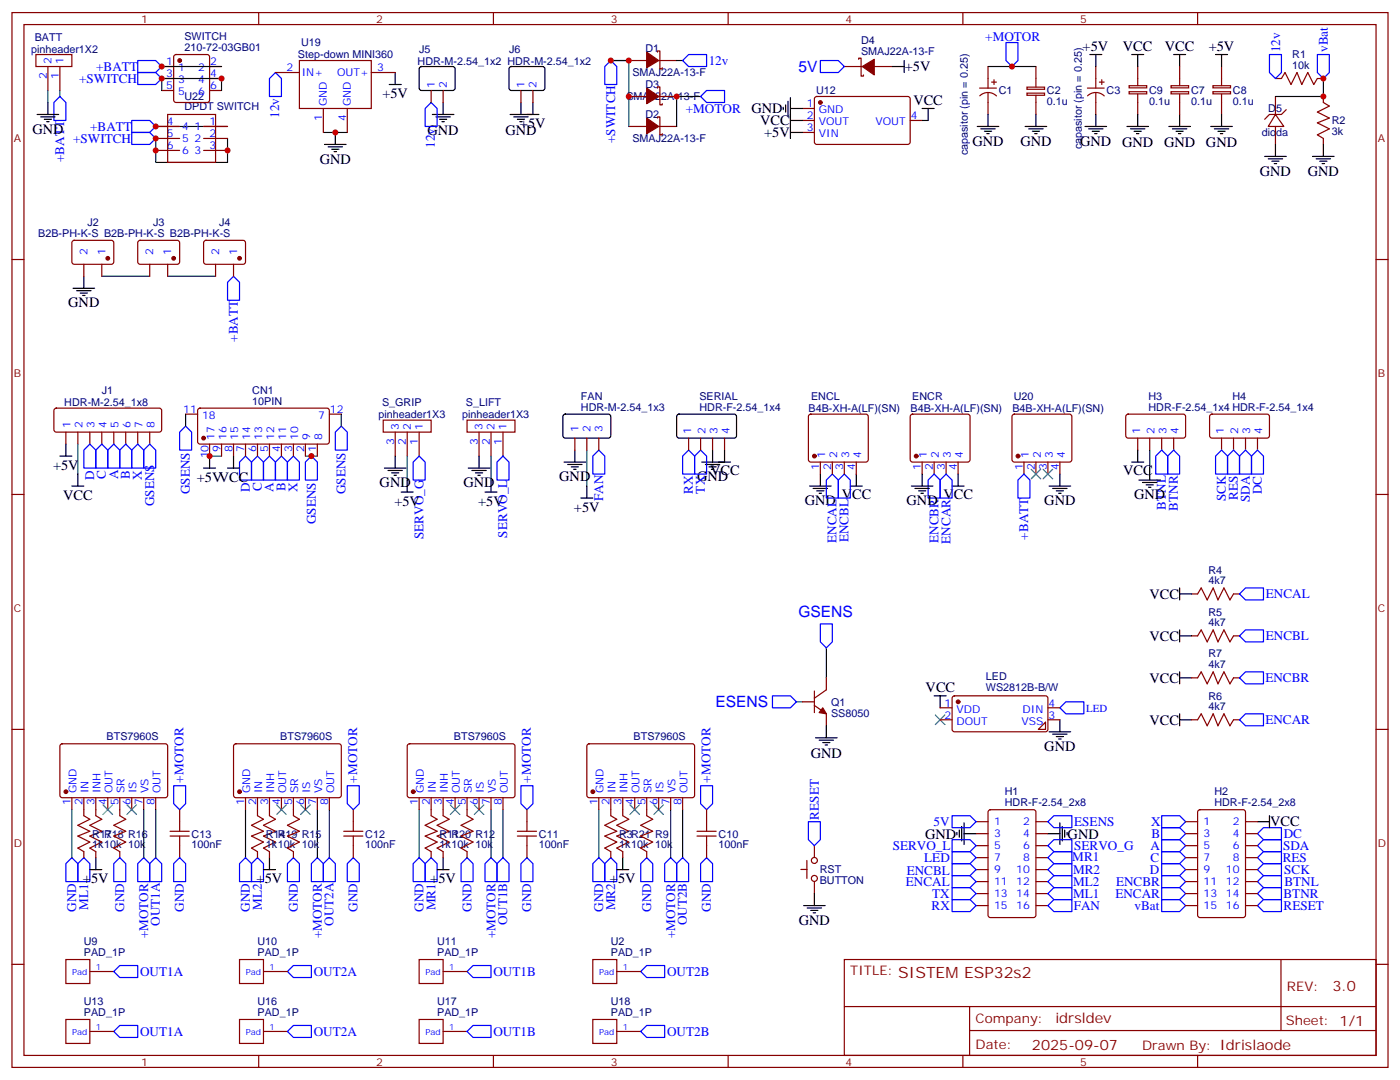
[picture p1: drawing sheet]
<svg xmlns="http://www.w3.org/2000/svg" width="412mm" height="318mm" viewBox="0 0 412 318" stroke-linecap="round" stroke-linejoin="round" font-family="sans-serif">
<defs><g id="words">
<g font-size="4.6" fill="#00f">
<text x="235.2" y="21.2">5V</text>
<text x="235.2" y="181.7">GSENS</text>
<text x="210.7" y="208.2">ESENS</text>
</g>
<text font-size="4.6" fill="#800" x="264.6" y="287.7">SISTEM ESP32s2</text>
<g font-size="4.2">
<text x="318.9" y="14.9">+5V</text>
<text x="330.8" y="15">VCC</text>
<text x="343.1" y="15">VCC</text>
<text x="356" y="15">+5V</text>
<text x="266.5" y="21">+5V</text>
<text x="112.6" y="28.9">+5V</text>
<text x="221.4" y="33.4">GND</text>
<text x="269" y="30.8">VCC</text>
<text x="9.5" y="39.3">GND</text>
<text x="125.9" y="39.7">GND</text>
<text x="148.9" y="39.7">GND</text>
<text x="153.1" y="37.6">+5V</text>
<text x="224" y="36.9">VCC</text>
<text x="225.1" y="40.4">+5V</text>
<text x="286.5" y="42.9">GND</text>
<text x="300.6" y="42.9">GND</text>
<text x="318.2" y="42.9">GND</text>
<text x="330.6" y="43.3">GND</text>
<text x="342.9" y="43.3">GND</text>
<text x="355.2" y="43.3">GND</text>
<text x="94.2" y="48.2">GND</text>
<text x="371.1" y="51.7">GND</text>
<text x="385.2" y="51.7">GND</text>
<text x="20.1" y="90.5">GND</text>
<text x="15.6" y="138.2">+5V</text>
<text x="57.9" y="141.7">+5VVCC</text>
<text x="111.8" y="143.4">GND</text>
<text x="136.5" y="143.4">GND</text>
<text x="164.7" y="141.6">GND</text>
<text x="205.3" y="141.6">GND</text>
<text x="209.2" y="139.9">VCC</text>
<text x="330.9" y="139.9">VCC</text>
<text x="18.6" y="147">VCC</text>
<text x="116.2" y="148.8">+5V</text>
<text x="140.9" y="148.8">+5V</text>
<text x="237.1" y="148.7">GND</text>
<text x="248" y="146.9">VCC</text>
<text x="267.1" y="148.7">GND</text>
<text x="278" y="146.9">VCC</text>
<text x="307.6" y="148.7">GND</text>
<text x="334.1" y="146.9">GND</text>
<text x="169.1" y="150.6">+5V</text>
<text x="338.6" y="176.2">VCC</text>
<text x="338.6" y="188.6">VCC</text>
<text x="272.7" y="203.7">VCC</text>
<text x="338.6" y="200.9">VCC</text>
<text x="338.6" y="213.3">VCC</text>
<text x="307.6" y="221">GND</text>
<text x="238.8" y="223.2">GND</text>
<text x="374.1" y="243.2">VCC</text>
<text x="272.5" y="246.8">GND</text>
<text x="314.5" y="246.8">GND</text>
<text x="24.4" y="259.9">+5V</text>
<text x="75.6" y="259.9">+5V</text>
<text x="126.7" y="259.9">+5V</text>
<text x="179.7" y="259.9">+5V</text>
<text x="235.3" y="272.2">GND</text>
</g>
<g font-size="4.2" fill="#800">
<text x="392.5" y="291.7">3.0</text>
<text x="310.9" y="301.2">idrsldev</text>
<text x="304" y="309">2025-09-07</text>
</g>
<g font-size="3.9" fill="#00f">
<text x="290.2" y="12.1">+MOTOR</text>
<text x="377.1" y="15.4" transform="rotate(-90 377.1 15.4)">12v</text>
<text x="391.1" y="15.3" transform="rotate(-90 391.1 15.3)">vBat</text>
<text x="28.3" y="20.8">+BATT</text>
<text x="208.8" y="19.2">12v</text>
<text x="23.3" y="24.4">+SWITCH</text>
<text x="82.3" y="34.7" transform="rotate(-90 82.3 34.7)">12v</text>
<text x="202" y="33.2">+MOTOR</text>
<text x="26.6" y="38.5">+BATT</text>
<text x="18.9" y="47.7" transform="rotate(-90 18.9 47.7)">+BATT</text>
<text x="21.6" y="42">+SWITCH</text>
<text x="128.1" y="43.5" transform="rotate(-90 128.1 43.5)">12v</text>
<text x="181.2" y="42.1" transform="rotate(-90 181.2 42.1)">+SWITCH</text>
<text x="70.1" y="100.6" transform="rotate(-90 70.1 100.6)">+BATT</text>
<text x="27.7" y="141.2" transform="rotate(-90 27.7 141.2)">D</text>
<text x="31.2" y="141" transform="rotate(-90 31.2 141)">C</text>
<text x="34.8" y="141" transform="rotate(-90 34.8 141)">A</text>
<text x="38.3" y="141" transform="rotate(-90 38.3 141)">B</text>
<text x="41.8" y="141.2" transform="rotate(-90 41.8 141.2)">X</text>
<text x="45.4" y="149" transform="rotate(-90 45.4 149)">GSENS</text>
<text x="55.9" y="145.5" transform="rotate(-90 55.9 145.5)">GSENS</text>
<text x="73.6" y="144.7" transform="rotate(-90 73.6 144.7)">D</text>
<text x="77.1" y="144.5" transform="rotate(-90 77.1 144.5)">C</text>
<text x="80.6" y="144.7" transform="rotate(-90 80.6 144.7)">A</text>
<text x="84.1" y="144.5" transform="rotate(-90 84.1 144.5)">B</text>
<text x="87.7" y="144.7" transform="rotate(-90 87.7 144.7)">X</text>
<text x="101.8" y="145.5" transform="rotate(-90 101.8 145.5)">GSENS</text>
<text x="177.6" y="147.5" transform="rotate(-90 177.6 147.5)">FAN</text>
<text x="204.1" y="145.5" transform="rotate(-90 204.1 145.5)">RX</text>
<text x="207.6" y="145.2" transform="rotate(-90 207.6 145.2)">TX</text>
<text x="361.1" y="147.5" transform="rotate(-90 361.1 147.5)">SCK</text>
<text x="364.6" y="147.1" transform="rotate(-90 364.6 147.1)">RES</text>
<text x="368.1" y="147.8" transform="rotate(-90 368.1 147.8)">SDA</text>
<text x="371.7" y="145.5" transform="rotate(-90 371.7 145.5)">DC</text>
<text x="93" y="154.3" transform="rotate(-90 93 154.3)">GSENS</text>
<text x="343.4" y="150.1" transform="rotate(-90 343.4 150.1)">BTNL</text>
<text x="346.9" y="150.3" transform="rotate(-90 346.9 150.3)">BTNR</text>
<text x="124.7" y="158.6" transform="rotate(-90 124.7 158.6)">SERVO_G</text>
<text x="149.4" y="158.2" transform="rotate(-90 149.4 158.2)">SERVO_L</text>
<text x="246.4" y="159.8" transform="rotate(-90 246.4 159.8)">ENCAL</text>
<text x="250" y="159.6" transform="rotate(-90 250 159.6)">ENCBL</text>
<text x="276.4" y="159.8" transform="rotate(-90 276.4 159.8)">ENCBR</text>
<text x="280" y="160" transform="rotate(-90 280 160)">ENCAR</text>
<text x="302.9" y="158.8" transform="rotate(-90 302.9 158.8)">+BATT</text>
<text x="372.9" y="176.1">ENCAL</text>
<text x="372.9" y="188.4">ENCBL</text>
<text x="372.8" y="200.7">ENCBR</text>
<text x="372.8" y="213">ENCAR</text>
<text x="54.1" y="230.3" transform="rotate(-90 54.1 230.3)">+MOTOR</text>
<text x="105.2" y="230.3" transform="rotate(-90 105.2 230.3)">+MOTOR</text>
<text x="156.4" y="230.3" transform="rotate(-90 156.4 230.3)">+MOTOR</text>
<text x="209.3" y="230.3" transform="rotate(-90 209.3 230.3)">+MOTOR</text>
<text x="241.2" y="241.2" transform="rotate(-90 241.2 241.2)">RESET</text>
<text x="275" y="243.1">5V</text>
<text x="316.4" y="243.2">ESENS</text>
<text x="339.1" y="243.1">X</text>
<text x="263" y="250.2">SERVO_L</text>
<text x="316.4" y="250.2">SERVO_G</text>
<text x="338.9" y="250.1">A</text>
<text x="339.2" y="246.6">B</text>
<text x="378" y="250.1">SDA</text>
<text x="378.1" y="246.6">DC</text>
<text x="267.1" y="257.4">ENCBL</text>
<text x="272.3" y="253.8">LED</text>
<text x="315.9" y="253.5">MR1</text>
<text x="316.1" y="257.2">MR2</text>
<text x="338.7" y="257.2">D</text>
<text x="338.9" y="253.6">C</text>
<text x="377.8" y="253.7">RES</text>
<text x="378.3" y="257.1">SCK</text>
<text x="266.9" y="260.9">ENCAL</text>
<text x="316.1" y="260.7">ML2</text>
<text x="328.8" y="260.7">ENCBR</text>
<text x="378.4" y="260.7">BTNL</text>
<text x="22.4" y="268.3" transform="rotate(-90 22.4 268.3)">GND</text>
<text x="26" y="267.7" transform="rotate(-90 26 267.7)">ML1</text>
<text x="36.5" y="268.3" transform="rotate(-90 36.5 268.3)">GND</text>
<text x="54.2" y="268.3" transform="rotate(-90 54.2 268.3)">GND</text>
<text x="73.6" y="268.3" transform="rotate(-90 73.6 268.3)">GND</text>
<text x="77.1" y="267.7" transform="rotate(-90 77.1 267.7)">ML2</text>
<text x="87.7" y="268.3" transform="rotate(-90 87.7 268.3)">GND</text>
<text x="105.3" y="268.3" transform="rotate(-90 105.3 268.3)">GND</text>
<text x="124.7" y="268.3" transform="rotate(-90 124.7 268.3)">GND</text>
<text x="128.3" y="267.9" transform="rotate(-90 128.3 267.9)">MR1</text>
<text x="138.9" y="268.3" transform="rotate(-90 138.9 268.3)">GND</text>
<text x="156.5" y="268.3" transform="rotate(-90 156.5 268.3)">GND</text>
<text x="177.7" y="268.3" transform="rotate(-90 177.7 268.3)">GND</text>
<text x="181.2" y="267.9" transform="rotate(-90 181.2 267.9)">MR2</text>
<text x="191.8" y="268.3" transform="rotate(-90 191.8 268.3)">GND</text>
<text x="209.4" y="268.3" transform="rotate(-90 209.4 268.3)">GND</text>
<text x="274.4" y="267.9">RX</text>
<text x="274.6" y="264.4">TX</text>
<text x="316.1" y="264.2">ML1</text>
<text x="316.3" y="267.8">FAN</text>
<text x="328.6" y="264.2">ENCAR</text>
<text x="334.2" y="267.8">vBat</text>
<text x="378.1" y="264.2">BTNR</text>
<text x="378.1" y="267.9">RESET</text>
<text x="47.1" y="272.5" transform="rotate(-90 47.1 272.5)">OUT1A</text>
<text x="98.3" y="272.5" transform="rotate(-90 98.3 272.5)">OUT2A</text>
<text x="149.4" y="272.3" transform="rotate(-90 149.4 272.3)">OUT1B</text>
<text x="202.3" y="272.3" transform="rotate(-90 202.3 272.3)">OUT2B</text>
<text x="43.6" y="276.2" transform="rotate(-90 43.6 276.2)">+MOTOR</text>
<text x="94.8" y="276.2" transform="rotate(-90 94.8 276.2)">+MOTOR</text>
<text x="145.9" y="276.2" transform="rotate(-90 145.9 276.2)">+MOTOR</text>
<text x="198.9" y="276.2" transform="rotate(-90 198.9 276.2)">+MOTOR</text>
<text x="41.3" y="287.2">OUT1A</text>
<text x="92.4" y="287.2">OUT2A</text>
<text x="145.3" y="287.2">OUT1B</text>
<text x="196.5" y="287.2">OUT2B</text>
<text x="41.3" y="304.8">OUT1A</text>
<text x="92.4" y="304.8">OUT2A</text>
<text x="145.3" y="304.8">OUT1B</text>
<text x="196.5" y="304.9">OUT2B</text>
</g>
<g font-size="3.9" fill="#800">
<text x="250.5" y="287">TITLE:</text>
<text x="379.1" y="291.7">REV:</text>
<text x="287.4" y="301.2">Company:</text>
<text x="378.7" y="301.8">Sheet: 1/1</text>
<text x="287.4" y="308.9">Date:</text>
<text x="336.4" y="308.9">Drawn By: Idrislaode</text>
</g>
<g font-size="3.2" fill="#000080">
<text x="10.2" y="11.9">BATT</text>
<text x="54.3" y="11.7">SWITCH</text>
<text x="9.2" y="15.5">pinheader1X2</text>
<text x="54.3" y="14.9">210-72-03GB01</text>
<text x="87.8" y="17.2">Step-down MINI360</text>
<text x="88.7" y="13.7">U19</text>
<text x="123.5" y="15.5">J5</text>
<text x="150" y="15.5">J6</text>
<text x="190.2" y="15.4">D1</text>
<text x="253.7" y="16.1">SMAJ22A-13-F</text>
<text x="253.7" y="12.9">D4</text>
<text x="380.7" y="17.2">R1</text>
<text x="123" y="19">HDR-M-2.54_1x2 HDR-M-2.54_1x2</text>
<text x="186.3" y="22.5">SMAJ22A-13-F</text>
<text x="380.7" y="20.3">10k</text>
<text x="54.3" y="29.6">U22</text>
<text x="184.5" y="29.5">SMAJ22A-13-F</text>
<text x="190.2" y="26">D3</text>
<text x="240.4" y="27.8">U12</text>
<text x="294.2" y="27.8">C1</text>
<text x="308.4" y="27.8">C2</text>
<text x="326" y="27.8">C3</text>
<text x="338.5" y="27.8">C9</text>
<text x="350.8" y="27.8">C7</text>
<text x="363.2" y="27.8">C8</text>
<text x="54.3" y="32.5">DPDT SWITCH</text>
<text x="190.2" y="34.8">D2</text>
<text x="308.4" y="30.9">0.1u</text>
<text x="338.5" y="30.9">0.1u</text>
<text x="350.8" y="30.9">0.1u</text>
<text x="363.2" y="30.9">0.1u</text>
<text x="373.6" y="33.1">D5</text>
<text x="186.3" y="41.9">SMAJ22A-13-F</text>
<text x="371.7" y="40.1">dioda</text>
<text x="392.3" y="39.8">3k</text>
<text x="392.3" y="36.6">R2</text>
<text x="285.1" y="45.7" transform="rotate(-90 285.1 45.7)">capasitor (pin = 0.25)</text>
<text x="318.6" y="44" transform="rotate(-90 318.6 44)">capasitor (pin = 0.25)</text>
<text x="11.3" y="69.7">B2B-PH-K-S B2B-PH-K-S B2B-PH-K-S</text>
<text x="25.7" y="66.6">J2</text>
<text x="45.1" y="66.6">J3</text>
<text x="64.5" y="66.6">J4</text>
<text x="18.9" y="119.5">HDR-M-2.54_1x8</text>
<text x="30" y="115.8">J1</text>
<text x="74.3" y="119.1">10PIN</text>
<text x="74.3" y="115.9">CN1</text>
<text x="112.5" y="119.5">S_GRIP</text>
<text x="137.2" y="119.5">S_LIFT</text>
<text x="171.1" y="117.7">FAN</text>
<text x="206" y="117.7">SERIAL</text>
<text x="238.9" y="117.7">ENCL</text>
<text x="268.7" y="117.7">ENCR</text>
<text x="298.6" y="117.7">U20</text>
<text x="338.3" y="117.7">H3</text>
<text x="363" y="117.7">H4</text>
<text x="111.5" y="123">pinheader1X3</text>
<text x="136.2" y="123">pinheader1X3</text>
<text x="171.1" y="120.8">HDR-M-2.54_1x3</text>
<text x="206" y="120.8">HDR-F-2.54_1x4</text>
<text x="238.2" y="121.3">B4B-XH-A(LF)(SN)</text>
<text x="268.2" y="121.2">B4B-XH-A(LF)(SN)</text>
<text x="298.2" y="121.2">B4B-XH-A(LF)(SN)</text>
<text x="338.3" y="120.8">HDR-F-2.54_1x4 HDR-F-2.54_1x4</text>
<text x="356" y="172">4k7</text>
<text x="356" y="168.8">R4</text>
<text x="356" y="184.3">4k7</text>
<text x="356" y="181.2">R5</text>
<text x="356" y="196.7">4k7</text>
<text x="356" y="193.5">R7</text>
<text x="290.4" y="203.5">WS2812B-B/W</text>
<text x="290.4" y="200.3">LED</text>
<text x="244.8" y="207.7">Q1</text>
<text x="356" y="209">4k7</text>
<text x="356" y="205.9">R6</text>
<text x="244.8" y="210.9">SS8050</text>
<text x="31.4" y="217.8">BTS7960S</text>
<text x="82.6" y="217.8">BTS7960S</text>
<text x="133.7" y="217.8">BTS7960S</text>
<text x="186.6" y="217.8">BTS7960S</text>
<text x="296" y="237.2">HDR-F-2.54_2x8</text>
<text x="296" y="234.1">H1</text>
<text x="357.7" y="237.2">HDR-F-2.54_2x8</text>
<text x="357.7" y="234.1">H2</text>
<text x="27.2" y="249.7">1k10k 10k</text>
<text x="27.2" y="246.5">R17</text>
<text x="30.7" y="246.5">R18 R16</text>
<text x="56.4" y="249.7">100nF</text>
<text x="56.4" y="246.5">C13</text>
<text x="78.3" y="249.7">1k10k 10k</text>
<text x="78.3" y="246.5">R14</text>
<text x="81.8" y="246.5">R19 R15</text>
<text x="107.6" y="249.7">100nF</text>
<text x="107.6" y="246.5">C12</text>
<text x="129.5" y="249.7">1k10k 10k</text>
<text x="129.5" y="246.5">R11</text>
<text x="133" y="246.5">R20 R12</text>
<text x="158.7" y="249.7">100nF</text>
<text x="158.7" y="246.5">C11</text>
<text x="182.4" y="249.7">1k10k 10k</text>
<text x="182.4" y="246.5">R3R21 R9</text>
<text x="211.7" y="249.7">100nF</text>
<text x="211.7" y="246.5">C10</text>
<text x="241.5" y="257.1">RST</text>
<text x="241.5" y="260.3">BUTTON</text>
<text x="24.7" y="281.3">PAD_1P</text>
<text x="24.7" y="278.2">U9</text>
<text x="75.9" y="281.3">PAD_1P</text>
<text x="75.9" y="278.2">U10</text>
<text x="128.8" y="281.3">PAD_1P</text>
<text x="128.8" y="278.2">U11</text>
<text x="179.9" y="281.3">PAD_1P</text>
<text x="179.9" y="278.2">U2</text>
<text x="24.7" y="299">PAD_1P</text>
<text x="24.7" y="295.8">U13</text>
<text x="75.9" y="299">PAD_1P</text>
<text x="75.9" y="295.8">U16</text>
<text x="128.8" y="299">PAD_1P</text>
<text x="128.8" y="295.8">U17</text>
<text x="179.9" y="299">PAD_1P</text>
<text x="179.9" y="295.8">U18</text>
</g>
<g font-size="3.2" fill="#800">
<text x="41.6" y="6.7">1</text>
<text x="110.8" y="6.7">2</text>
<text x="179.9" y="6.7">3</text>
<text x="249.1" y="6.7">4</text>
<text x="318.2" y="6.7">5</text>
<text x="4.1" y="41.8">A</text>
<text x="405.9" y="41.8">A</text>
<text x="4.1" y="110.9">B</text>
<text x="405.9" y="110.9">B</text>
<text x="4.1" y="180.1">C</text>
<text x="405.9" y="180.1">C</text>
<text x="4.1" y="249.2">D</text>
<text x="405.9" y="249.2">D</text>
<text x="41.6" y="313.6">1</text>
<text x="110.8" y="313.6">2</text>
<text x="179.9" y="313.6">3</text>
<text x="249.1" y="313.6">4</text>
<text x="318.2" y="313.6">5</text>
</g>
<g font-size="3.2" fill="#00f">
<text x="13.8" y="23.4" transform="rotate(-90 13.8 23.4)">2</text>
<text x="15.2" y="18.9" transform="rotate(-90 15.2 18.9)">2</text>
<text x="17.3" y="23.4" transform="rotate(-90 17.3 23.4)">1</text>
<text x="18.7" y="18.9" transform="rotate(-90 18.7 18.9)">1</text>
<text x="49" y="19.2">1</text>
<text x="49" y="22.8">3</text>
<text x="52.5" y="21">1</text>
<text x="58.4" y="21">2</text>
<text x="61.9" y="22.8">4</text>
<text x="61.9" y="19.2">2</text>
<text x="84.4" y="21">2</text>
<text x="88.9" y="22.4">IN+</text>
<text x="99.3" y="22.4">OUT+</text>
<text x="111.1" y="21">3</text>
<text x="49" y="26.3">5</text>
<text x="52.5" y="24.5">3</text>
<text x="52.5" y="28">5</text>
<text x="58.4" y="28">6</text>
<text x="58.4" y="24.5">4</text>
<text x="61.9" y="26.3">6</text>
<text x="128.1" y="25.9" transform="rotate(-90 128.1 25.9)">1</text>
<text x="131.6" y="25.9" transform="rotate(-90 131.6 25.9)">2</text>
<text x="154.5" y="25.9" transform="rotate(-90 154.5 25.9)">1</text>
<text x="158" y="25.9" transform="rotate(-90 158 25.9)">2</text>
<text x="94.9" y="35.7" transform="rotate(-90 94.9 35.7)">1</text>
<text x="96.3" y="31.2" transform="rotate(-90 96.3 31.2)">GND</text>
<text x="102" y="35.7" transform="rotate(-90 102 35.7)">4</text>
<text x="103.4" y="31.2" transform="rotate(-90 103.4 31.2)">GND</text>
<text x="237.7" y="35.1">2</text>
<text x="237.7" y="31.6">1</text>
<text x="241.2" y="33.3">GND</text>
<text x="268.3" y="35.1">4</text>
<text x="49.1" y="36.9">4</text>
<text x="49.1" y="40.4">5</text>
<text x="53.6" y="38.3">4</text>
<text x="53.6" y="41.8">5</text>
<text x="57.2" y="38.3">1</text>
<text x="57.2" y="41.8">2</text>
<text x="61.7" y="36.9">1</text>
<text x="61.7" y="40.4">2</text>
<text x="237.7" y="38.6">3</text>
<text x="241.2" y="40.4">VIN</text>
<text x="241.2" y="36.9">VOUT</text>
<text x="257.9" y="36.9">VOUT</text>
<text x="49.1" y="43.9">6</text>
<text x="53.6" y="45.3">6</text>
<text x="57.2" y="45.3">3</text>
<text x="61.7" y="43.9">3</text>
<text x="25.8" y="75.1" transform="rotate(-90 25.8 75.1)">2</text>
<text x="31" y="75.1" transform="rotate(-90 31 75.1)">1</text>
<text x="45.2" y="75.1" transform="rotate(-90 45.2 75.1)">2</text>
<text x="50.4" y="75.1" transform="rotate(-90 50.4 75.1)">1</text>
<text x="64.6" y="75.1" transform="rotate(-90 64.6 75.1)">2</text>
<text x="69.8" y="75.1" transform="rotate(-90 69.8 75.1)">1</text>
<text x="20.8" y="125.9" transform="rotate(-90 20.8 125.9)">1</text>
<text x="24.3" y="125.9" transform="rotate(-90 24.3 125.9)">2</text>
<text x="27.9" y="125.9" transform="rotate(-90 27.9 125.9)">3</text>
<text x="31.4" y="125.9" transform="rotate(-90 31.4 125.9)">4</text>
<text x="34.9" y="125.9" transform="rotate(-90 34.9 125.9)">5</text>
<text x="38.5" y="125.9" transform="rotate(-90 38.5 125.9)">6</text>
<text x="42" y="125.9" transform="rotate(-90 42 125.9)">7</text>
<text x="45.5" y="125.9" transform="rotate(-90 45.5 125.9)">8</text>
<text x="54" y="121.5">11</text>
<text x="59.5" y="123.3">18</text>
<text x="93.7" y="123.3">7</text>
<text x="97.2" y="121.5">12</text>
<text x="63.1" y="129.4" transform="rotate(-90 63.1 129.4)">17</text>
<text x="66.7" y="129.4" transform="rotate(-90 66.7 129.4)">16</text>
<text x="70.2" y="129.4" transform="rotate(-90 70.2 129.4)">15</text>
<text x="73.7" y="129.4" transform="rotate(-90 73.7 129.4)">14</text>
<text x="77.3" y="129.4" transform="rotate(-90 77.3 129.4)">13</text>
<text x="80.8" y="129.4" transform="rotate(-90 80.8 129.4)">12</text>
<text x="84.3" y="129.4" transform="rotate(-90 84.3 129.4)">11</text>
<text x="87.8" y="129.4" transform="rotate(-90 87.8 129.4)">10</text>
<text x="91.4" y="129.4" transform="rotate(-90 91.4 129.4)">9</text>
<text x="94.9" y="129.4" transform="rotate(-90 94.9 129.4)">8</text>
<text x="116.1" y="131" transform="rotate(-90 116.1 131)">3</text>
<text x="117.5" y="126.5" transform="rotate(-90 117.5 126.5)">3</text>
<text x="119.6" y="131" transform="rotate(-90 119.6 131)">2</text>
<text x="121" y="126.5" transform="rotate(-90 121 126.5)">2</text>
<text x="123.1" y="131" transform="rotate(-90 123.1 131)">1</text>
<text x="124.5" y="126.5" transform="rotate(-90 124.5 126.5)">1</text>
<text x="140.8" y="131" transform="rotate(-90 140.8 131)">3</text>
<text x="142.2" y="126.5" transform="rotate(-90 142.2 126.5)">3</text>
<text x="144.3" y="131" transform="rotate(-90 144.3 131)">2</text>
<text x="145.7" y="126.5" transform="rotate(-90 145.7 126.5)">2</text>
<text x="147.8" y="131" transform="rotate(-90 147.8 131)">1</text>
<text x="149.2" y="126.5" transform="rotate(-90 149.2 126.5)">1</text>
<text x="170.4" y="127.2" transform="rotate(-90 170.4 127.2)">1</text>
<text x="173.9" y="127.2" transform="rotate(-90 173.9 127.2)">2</text>
<text x="177.4" y="127.2" transform="rotate(-90 177.4 127.2)">3</text>
<text x="203.6" y="127.6" transform="rotate(-90 203.6 127.6)">1</text>
<text x="207.8" y="127.6" transform="rotate(-90 207.8 127.6)">2</text>
<text x="211.3" y="127.6" transform="rotate(-90 211.3 127.6)">3</text>
<text x="214.8" y="127.6" transform="rotate(-90 214.8 127.6)">4</text>
<text x="335.8" y="127.6" transform="rotate(-90 335.8 127.6)">1</text>
<text x="340.1" y="127.6" transform="rotate(-90 340.1 127.6)">2</text>
<text x="343.6" y="127.6" transform="rotate(-90 343.6 127.6)">3</text>
<text x="347.1" y="127.6" transform="rotate(-90 347.1 127.6)">4</text>
<text x="360.5" y="127.6" transform="rotate(-90 360.5 127.6)">1</text>
<text x="364.8" y="127.6" transform="rotate(-90 364.8 127.6)">2</text>
<text x="368.3" y="127.6" transform="rotate(-90 368.3 127.6)">3</text>
<text x="371.8" y="127.6" transform="rotate(-90 371.8 127.6)">4</text>
<text x="61.4" y="134.9" transform="rotate(-90 61.4 134.9)">10</text>
<text x="64.9" y="132.9" transform="rotate(-90 64.9 132.9)">9</text>
<text x="68.4" y="132.9" transform="rotate(-90 68.4 132.9)">8</text>
<text x="72" y="132.9" transform="rotate(-90 72 132.9)">7</text>
<text x="75.5" y="132.9" transform="rotate(-90 75.5 132.9)">6</text>
<text x="79" y="132.9" transform="rotate(-90 79 132.9)">5</text>
<text x="82.5" y="132.9" transform="rotate(-90 82.5 132.9)">4</text>
<text x="86.1" y="132.9" transform="rotate(-90 86.1 132.9)">3</text>
<text x="89.6" y="132.9" transform="rotate(-90 89.6 132.9)">2</text>
<text x="93.1" y="132.9" transform="rotate(-90 93.1 132.9)">1</text>
<text x="243.1" y="134.7" transform="rotate(-90 243.1 134.7)">1</text>
<text x="246.6" y="134.7" transform="rotate(-90 246.6 134.7)">2</text>
<text x="250.1" y="134.7" transform="rotate(-90 250.1 134.7)">3</text>
<text x="253.6" y="134.7" transform="rotate(-90 253.6 134.7)">4</text>
<text x="273" y="134.7" transform="rotate(-90 273 134.7)">1</text>
<text x="276.6" y="134.7" transform="rotate(-90 276.6 134.7)">2</text>
<text x="280.1" y="134.7" transform="rotate(-90 280.1 134.7)">3</text>
<text x="283.6" y="134.7" transform="rotate(-90 283.6 134.7)">4</text>
<text x="303" y="134.7" transform="rotate(-90 303 134.7)">1</text>
<text x="306.6" y="134.7" transform="rotate(-90 306.6 134.7)">2</text>
<text x="310.1" y="134.7" transform="rotate(-90 310.1 134.7)">3</text>
<text x="313.6" y="134.7" transform="rotate(-90 313.6 134.7)">4</text>
<text x="241.3" y="138.2" transform="rotate(-90 241.3 138.2)">1</text>
<text x="244.8" y="138.2" transform="rotate(-90 244.8 138.2)">2</text>
<text x="248.4" y="138.2" transform="rotate(-90 248.4 138.2)">3</text>
<text x="251.9" y="138.2" transform="rotate(-90 251.9 138.2)">4</text>
<text x="271.3" y="138.2" transform="rotate(-90 271.3 138.2)">1</text>
<text x="274.8" y="138.2" transform="rotate(-90 274.8 138.2)">2</text>
<text x="278.3" y="138.2" transform="rotate(-90 278.3 138.2)">3</text>
<text x="281.9" y="138.2" transform="rotate(-90 281.9 138.2)">4</text>
<text x="301.3" y="138.2" transform="rotate(-90 301.3 138.2)">1</text>
<text x="304.8" y="138.2" transform="rotate(-90 304.8 138.2)">2</text>
<text x="308.3" y="138.2" transform="rotate(-90 308.3 138.2)">3</text>
<text x="311.9" y="138.2" transform="rotate(-90 311.9 138.2)">4</text>
<text x="278.3" y="208">1</text>
<text x="281.8" y="209.7">VDD</text>
<text x="301.2" y="209.7">DIN</text>
<text x="308.9" y="208">4</text>
<text x="320" y="209.5">LED</text>
<text x="278.3" y="211.5">2</text>
<text x="281.8" y="213.3">DOUT</text>
<text x="300.9" y="213.3">VSS</text>
<text x="308.9" y="211.5">3</text>
<text x="22.6" y="233.5" transform="rotate(-90 22.6 233.5)">GND</text>
<text x="26.1" y="233.5" transform="rotate(-90 26.1 233.5)">IN</text>
<text x="29.6" y="233.5" transform="rotate(-90 29.6 233.5)">INH</text>
<text x="33.2" y="233.5" transform="rotate(-90 33.2 233.5)">OUT</text>
<text x="36.7" y="233.5" transform="rotate(-90 36.7 233.5)">SR</text>
<text x="40.2" y="233.5" transform="rotate(-90 40.2 233.5)">IS</text>
<text x="43.7" y="233.5" transform="rotate(-90 43.7 233.5)">VS</text>
<text x="47.3" y="233.5" transform="rotate(-90 47.3 233.5)">OUT</text>
<text x="73.7" y="233.5" transform="rotate(-90 73.7 233.5)">GND</text>
<text x="77.3" y="233.5" transform="rotate(-90 77.3 233.5)">IN</text>
<text x="80.8" y="233.5" transform="rotate(-90 80.8 233.5)">INH</text>
<text x="84.3" y="233.5" transform="rotate(-90 84.3 233.5)">OUT</text>
<text x="87.8" y="233.5" transform="rotate(-90 87.8 233.5)">SR</text>
<text x="91.4" y="233.5" transform="rotate(-90 91.4 233.5)">IS</text>
<text x="94.9" y="233.5" transform="rotate(-90 94.9 233.5)">VS</text>
<text x="98.4" y="233.5" transform="rotate(-90 98.4 233.5)">OUT</text>
<text x="124.9" y="233.5" transform="rotate(-90 124.9 233.5)">GND</text>
<text x="128.4" y="233.5" transform="rotate(-90 128.4 233.5)">IN</text>
<text x="131.9" y="233.5" transform="rotate(-90 131.9 233.5)">INH</text>
<text x="135.5" y="233.5" transform="rotate(-90 135.5 233.5)">OUT</text>
<text x="139" y="233.5" transform="rotate(-90 139 233.5)">SR</text>
<text x="142.5" y="233.5" transform="rotate(-90 142.5 233.5)">IS</text>
<text x="146" y="233.5" transform="rotate(-90 146 233.5)">VS</text>
<text x="149.6" y="233.5" transform="rotate(-90 149.6 233.5)">OUT</text>
<text x="177.8" y="233.5" transform="rotate(-90 177.8 233.5)">GND</text>
<text x="181.3" y="233.5" transform="rotate(-90 181.3 233.5)">IN</text>
<text x="184.9" y="233.5" transform="rotate(-90 184.9 233.5)">INH</text>
<text x="188.4" y="233.5" transform="rotate(-90 188.4 233.5)">OUT</text>
<text x="191.9" y="233.5" transform="rotate(-90 191.9 233.5)">SR</text>
<text x="195.4" y="233.5" transform="rotate(-90 195.4 233.5)">IS</text>
<text x="199" y="233.5" transform="rotate(-90 199 233.5)">VS</text>
<text x="202.5" y="233.5" transform="rotate(-90 202.5 233.5)">OUT</text>
<text x="20.8" y="237" transform="rotate(-90 20.8 237)">1</text>
<text x="24.3" y="237" transform="rotate(-90 24.3 237)">2</text>
<text x="27.9" y="237" transform="rotate(-90 27.9 237)">3</text>
<text x="31.4" y="237" transform="rotate(-90 31.4 237)">4</text>
<text x="34.9" y="237" transform="rotate(-90 34.9 237)">5</text>
<text x="38.5" y="237" transform="rotate(-90 38.5 237)">6</text>
<text x="42" y="237" transform="rotate(-90 42 237)">7</text>
<text x="45.5" y="237" transform="rotate(-90 45.5 237)">8</text>
<text x="72" y="237" transform="rotate(-90 72 237)">1</text>
<text x="75.5" y="237" transform="rotate(-90 75.5 237)">2</text>
<text x="79" y="237" transform="rotate(-90 79 237)">3</text>
<text x="82.5" y="237" transform="rotate(-90 82.5 237)">4</text>
<text x="86.1" y="237" transform="rotate(-90 86.1 237)">5</text>
<text x="89.6" y="237" transform="rotate(-90 89.6 237)">6</text>
<text x="93.1" y="237" transform="rotate(-90 93.1 237)">7</text>
<text x="96.7" y="237" transform="rotate(-90 96.7 237)">8</text>
<text x="123.1" y="237" transform="rotate(-90 123.1 237)">1</text>
<text x="126.6" y="237" transform="rotate(-90 126.6 237)">2</text>
<text x="130.2" y="237" transform="rotate(-90 130.2 237)">3</text>
<text x="133.7" y="237" transform="rotate(-90 133.7 237)">4</text>
<text x="137.2" y="237" transform="rotate(-90 137.2 237)">5</text>
<text x="140.8" y="237" transform="rotate(-90 140.8 237)">6</text>
<text x="144.3" y="237" transform="rotate(-90 144.3 237)">7</text>
<text x="147.8" y="237" transform="rotate(-90 147.8 237)">8</text>
<text x="176" y="237" transform="rotate(-90 176 237)">1</text>
<text x="179.6" y="237" transform="rotate(-90 179.6 237)">2</text>
<text x="183.1" y="237" transform="rotate(-90 183.1 237)">3</text>
<text x="186.6" y="237" transform="rotate(-90 186.6 237)">4</text>
<text x="190.1" y="237" transform="rotate(-90 190.1 237)">5</text>
<text x="193.7" y="237" transform="rotate(-90 193.7 237)">6</text>
<text x="197.2" y="237" transform="rotate(-90 197.2 237)">7</text>
<text x="200.7" y="237" transform="rotate(-90 200.7 237)">8</text>
<text x="292.8" y="242.9">1</text>
<text x="301.4" y="242.9">2</text>
<text x="354.5" y="242.9">1</text>
<text x="363.1" y="242.9">2</text>
<text x="292.8" y="246.4">3</text>
<text x="292.8" y="249.9">5</text>
<text x="301.4" y="246.4">4</text>
<text x="301.4" y="249.9">6</text>
<text x="354.5" y="246.4">3</text>
<text x="354.5" y="249.9">5</text>
<text x="363.1" y="246.4">4</text>
<text x="363.1" y="249.9">6</text>
<text x="292.8" y="253.5">7</text>
<text x="292.8" y="257">9</text>
<text x="299.4" y="257">10</text>
<text x="301.4" y="253.5">8</text>
<text x="354.5" y="253.5">7</text>
<text x="354.5" y="257">9</text>
<text x="361.1" y="257">10</text>
<text x="363.1" y="253.5">8</text>
<text x="292.8" y="260.5">11</text>
<text x="299.4" y="260.5">12</text>
<text x="354.5" y="260.5">11</text>
<text x="361.1" y="260.5">12</text>
<text x="292.8" y="264.1">13</text>
<text x="292.8" y="267.6">15</text>
<text x="299.4" y="264.1">14</text>
<text x="299.4" y="267.6">16</text>
<text x="354.5" y="264.1">13</text>
<text x="354.5" y="267.6">15</text>
<text x="361.1" y="264.1">14</text>
<text x="361.1" y="267.6">16</text>
</g>
<g font-size="2.5" fill="#00f">
<text x="21.2" y="287">Pad</text>
<text x="28.2" y="285.6">1</text>
<text x="72.4" y="287">Pad</text>
<text x="79.4" y="285.6">1</text>
<text x="125.3" y="287">Pad</text>
<text x="132.3" y="285.6">1</text>
<text x="176.5" y="287">Pad</text>
<text x="183.4" y="285.6">1</text>
<text x="21.2" y="304.6">Pad</text>
<text x="28.2" y="303.2">1</text>
<text x="72.4" y="304.6">Pad</text>
<text x="79.4" y="303.2">1</text>
<text x="125.3" y="304.6">Pad</text>
<text x="132.3" y="303.2">1</text>
<text x="176.5" y="304.6">Pad</text>
<text x="183.4" y="303.2">1</text>
</g>
</g></defs>
<g fill="none" stroke="#008700" stroke-width=".35">
<path d="M47.6 19.6h17.7M185.2 17.8h-5.3h5.3v19.4M199.3 17.8h1.8M291 19.6h14.2M14.1 26.6v3.6M17.6 26.6v1.8M45.9 37.2h21.1M47.6 26.6v-3.5h17.7v3.5M95.2 39h7.1M206.4 28.4h-7.1v8.8M271.6 35.5h1.8M389.8 23.1v5.3h-14.1"/>
<path d="M45.9 40.7v7.1h21.1v-7.1M30 81.3h14.1M49.4 81.3h14.1M22.9 130.7v8.8M54.7 121.9v3.5M61.7 134.2h3.6M90 134.2h3.5M100.5 121.9v3.5M119.9 134.2v7.1M144.6 134.2v7.1M172.9 132.5v10.6M338.7 132.5v5.3"/>
<path d="M243.4 190.7v8.8M234.6 206.6h1.8M21.2 238.3v14.1M42.3 238.3v14.1M45.9 238.3v14.1M72.3 238.3v14.1M93.5 238.3v14.1M97 238.3v14.1M123.5 238.3v14.1M144.6 238.3v14.1M148.2 238.3v14.1M176.4 238.3v14.1"/>
<path d="M197.6 238.3v14.1M201.1 238.3v14.1"/>
</g>
<g fill="none" stroke="#000" stroke-width=".35">
<path d="M123.7 19.8l.5-.2h9.4l.5 .7-.1 5.9-.7 .4h-9.4l-.4-.7v-5.6zM150.2 19.8l.4-.2h9.5l.4 .7-.1 5.9-.6 .4h-9.4l-.5-.7v-5.6zM262.8 19.6h3.5M266.3 17.8v3.5M321 16.1h3.6M322.8 16.1v3.5M333.4 16.1h3.5M335.1 16.1v3.5M345.7 16.1h3.5M347.5 16.1v3.5M358.1 16.1h3.5M359.8 16.1v3.5"/>
<path d="M10.9 33.7h6.4M12 34.4h4.2M13.1 35.1h2.1M13.8 35.8h.7M14.1 30.2v3.5M98.8 39v3.5M114.7 24.9h3.5M116.4 21.3v3.6M127.4 33.7h6.3M128.4 34.4h4.2M129.5 35.1h2.1M130.2 35.8h.7"/>
<path d="M130.5 30.2v3.5M150.3 33.7h8.4M151.3 34.4h4.3M152.4 35.1h2.1M153.1 35.8h.7M153.5 30.2v3.5M157 30.2v3.5M230.7 31.6v.7M231.4 30.9v2.1M232.1 29.8v4.2M232.8 39h3.6M232.8 28.8v11.9"/>
<path d="M232.8 35.5h3.6M232.8 31.9h3.6M271.6 31.9h3.6M273.4 31.9v3.6M287.9 37.2h6.3M288.9 37.9h4.3M290 38.6h2.1M290.7 39.3h.7M291 33.7v3.5M302 37.2h6.3M303 37.9h4.3M304.1 38.6h2.1"/>
<path d="M304.8 39.3h.7M305.2 33.7v3.5M319.6 37.2h6.4M320.7 37.9h4.2M321.7 38.6h2.1M322.4 39.3h.7M322.8 33.7v3.5M332 37.2h6.3M333 37.9h4.3M334.1 38.6h2.1M334.8 39.3h.7M335.1 33.7v3.5"/>
<path d="M344.3 37.2h6.4M345.4 37.9h4.2M346.4 38.6h2.1M347.1 39.3h.7M347.5 33.7v3.5M356.7 37.2h6.3M357.7 37.9h4.2M358.8 38.6h2.1M359.5 39.3h.7M359.8 33.7v3.5M95.6 42.5h6.4M96.7 43.2h4.2"/>
<path d="M97.7 43.9h2.1M98.4 44.6h.7M372.5 46h6.4M373.6 46.7h4.2M374.6 47.4h2.2M375.4 48.2h.7M375.7 42.5v3.5M386.6 46h6.4M387.7 46.7h4.2M388.8 47.4h2.1M389.5 48.2h.7M389.8 42.5v3.5"/>
<path d="M21.5 84.8h6.4M22.6 85.5h4.2M23.6 86.3h2.2M24.3 87h.7M24.7 81.3v3.5M17.6 134.2h3.6M19.4 130.7v3.5M22.9 139.5v3.6M60 137.8h3.5M61.7 134.2v3.6M67 137.8h3.6M68.8 134.2v3.6"/>
<path d="M113.2 137.8h6.4M114.3 138.5h4.2M115.4 139.2h2.1M116.1 139.9h.7M116.4 134.2v3.6M137.9 137.8h6.4M139 138.5h4.2M140.1 139.2h2.1M140.8 139.9h.7M141.1 134.2v3.6M166 122.1l.5-.2h13l.4 .7v5.9l-.7 .4h-13l-.4-.7v-5.6zM166.2 136h6.3"/>
<path d="M167.2 136.7h4.2M168.3 137.4h2.1M169 138.1h.7M169.3 132.5v3.5M199.6 122.1l.4-.2h16.5l.5 .7-.1 5.9-.6 .4h-16.5l-.5-.7v-5.6zM206.7 136h8.5M207.8 136.7h4.2M208.8 137.4h2.2M209.5 138.1h.8M209.9 132.5v3.5M213.4 132.5v3.5M241.7 139.5v3.6"/>
<path d="M252.2 139.5v3.6M271.6 139.5v3.6M282.2 139.5v3.6M312.2 139.5v3.6M333.4 136h3.5M335.1 132.5v3.5M338.7 137.8v3.5M21.2 143.1h3.5M118.2 144.8h3.5M119.9 141.3v3.5M142.9 144.8h3.5M144.6 141.3v3.5"/>
<path d="M171.1 146.6h3.5M172.9 143.1v3.5M238.5 143.1h6.3M239.5 143.8h4.3M240.6 144.5h2.1M241.3 145.2h.7M250.5 143.1h3.5M268.5 143.1h6.3M269.5 143.8h4.3M270.6 144.5h2.1M271.3 145.2h.7M280.5 143.1h3.5"/>
<path d="M309 143.1h6.4M310.1 143.8h4.2M311.1 144.5h2.2M311.9 145.2h.7M335.5 141.3h6.3M336.5 142h4.3M337.6 142.7h2.1M338.3 143.4h.7M347.5 173v3.6M347.5 174.8h3.5M347.5 185.4v3.5M347.5 197.7v3.6"/>
<path d="M347.5 187.1h3.5M347.5 199.5h3.5M240.2 217.1h6.4M241.3 217.8h4.2M242.4 218.5h2.1M243.1 219.3h.7M243.4 213.6v3.5M275.2 204.8h3.5M276.9 204.8v3.5M309 215.4h6.4M310.1 216.1h4.2M311.1 216.8h2.2"/>
<path d="M311.9 217.5h.7M312.2 211.8v3.6M347.5 210.1v3.5M347.5 211.8h3.5M26.5 255.9h3.5M28.2 252.4v3.5M77.6 255.9h3.5M79.4 252.4v3.5M128.8 255.9h3.5M130.5 252.4v3.5M181.7 255.9h3.5M183.4 252.4v3.5"/>
<path d="M281.9 245v.7M282.6 244.3v2.1M283.3 243.2v4.3M284 245.4h3.5M284 242.2v6.3M308.7 245.4h3.5M312.2 242.2v6.3M312.9 243.2v4.3M313.6 244.3v2.1M314.3 245v.7M370.4 241.8h3.5M373.9 240.1v3.5"/>
<path d="M236.7 266.5h6.4M237.8 267.2h4.2M238.8 267.9h2.1M239.5 268.6h.7M239.9 263v3.5"/>
</g>
<g fill="none" stroke="#00f" stroke-width=".35">
<path d="M40.6 17.8h5.3l1.7 1.8-1.7 1.7h-5.3zM178.2 19.6l1.7-1.8 1.8 1.8v5.3h-3.5zM202.8 16.1h5.3v3.5h-5.3l-1.7-1.8zM241.7 17.8h5.2l1.8 1.8-1.8 1.7h-5.2zM296.3 12.5h3.6v5.3l-1.8 1.8-1.8-1.8zM373.9 16.1h3.6v5.2l-1.8 1.8-1.8-1.8zM388.1 16.1h3.5v5.2l-1.8 1.8-1.7-1.8zM17.6 28.4l1.8 1.8v5.3h-3.5v-5.3zM38.8 39h5.3l1.8 1.7-1.8 1.8h-5.3zM38.8 35.5h5.3l1.8 1.7-1.8 1.8h-5.3zM40.6 21.3h5.3l1.7 1.8-1.7 1.8h-5.3zM81.1 21.3l1.8 1.8v5.3h-3.5v-5.3z"/>
<path d="M125.2 31.9l1.8-1.7 1.8 1.7v5.3h-3.6zM206.4 28.4l1.7-1.8h5.3v3.6h-5.3zM68.8 81.3l1.8 1.8v5.3h-3.6v-5.3zM26.5 130.7l1.7 1.8v5.3h-3.5v-5.3zM30 130.7l1.7 1.8v5.3h-3.5v-5.3zM33.5 130.7l1.8 1.8v5.3h-3.6v-5.3zM37 130.7l1.8 1.8v5.3h-3.5v-5.3zM40.6 130.7l1.7 1.8v5.3h-3.5v-5.3zM42.3 132.5l1.8-1.8 1.8 1.8v5.3h-3.6zM54.7 125.4l1.7 1.8v5.3h-3.5v-5.3zM72.3 134.2l1.8 1.8v5.3h-3.5v-5.3zM75.8 134.2l1.8 1.8v5.3h-3.5v-5.3z"/>
<path d="M79.4 134.2l1.7 1.8v5.3h-3.5v-5.3zM82.9 134.2l1.8 1.8v5.3h-3.6v-5.3zM86.4 134.2l1.8 1.8v5.3h-3.5v-5.3zM91.7 134.2l1.8 1.8v5.3h-3.5v-5.3zM100.5 125.4l1.8 1.8v5.3h-3.5v-5.3zM123.5 134.2l1.7 1.8v5.3h-3.5v-5.3zM148.2 134.2l1.7 1.8v5.3h-3.5v-5.3zM174.6 134.2l1.8-1.7 1.8 1.7v5.3h-3.6zM202.8 132.5l1.8 1.7v5.3h-3.5v-5.3zM206.4 132.5l1.7 1.7v5.3h-3.5v-5.3zM245.2 139.5l1.7 1.8v5.3h-3.5v-5.3zM248.7 139.5l1.8 1.8v5.3h-3.6v-5.3z"/>
<path d="M275.2 139.5l1.7 1.8v5.3h-3.5v-5.3zM278.7 139.5l1.8 1.8v5.3h-3.6v-5.3zM301.6 139.5l1.8 1.8v5.3h-3.5v-5.3zM342.2 132.5l1.8 1.7v5.3h-3.6v-5.3zM345.7 132.5l1.8 1.7v5.3h-3.5v-5.3zM358.1 134.2l1.7-1.7 1.8 1.7v5.3h-3.5zM363.4 132.5l1.7 1.7v5.3h-3.5v-5.3zM365.1 134.2l1.8-1.7 1.8 1.7v5.3h-3.6zM370.4 132.5l1.8 1.7v5.3h-3.5v-5.3zM365.1 174.8l1.8-1.8h5.3v3.6h-5.3zM241.7 183.6h3.5v5.3l-1.8 1.8-1.7-1.8zM365.1 187.1l1.8-1.7h5.3v3.5h-5.3z"/>
<path d="M365.1 199.5l1.8-1.8h5.3v3.6h-5.3zM227.5 204.8h5.3l1.8 1.8-1.8 1.7h-5.3zM314 206.6h5.3v3.5h-5.3l-1.8-1.8zM365.1 211.8l1.8-1.7h5.3v3.5h-5.3zM51.2 231.2h3.5v5.3l-1.8 1.8-1.7-1.8zM102.3 231.2h3.5v5.3l-1.7 1.8-1.8-1.8zM153.5 231.2h3.5v5.3l-1.8 1.8-1.7-1.8zM206.4 231.2h3.5v5.3l-1.8 1.8-1.7-1.8zM21.2 252.4l1.7 1.8v5.3h-3.5v-5.3zM24.7 252.4l1.8 1.8v5.3h-3.6v-5.3zM35.3 252.4l1.7 1.8v5.3h-3.5v-5.3zM42.3 252.4l1.8 1.8v5.3h-3.5v-5.3z"/>
<path d="M45.9 252.4l1.7 1.8v5.3h-3.5v-5.3zM52.9 252.4l1.8 1.8v5.3h-3.5v-5.3zM72.3 252.4l1.8 1.8v5.3h-3.5v-5.3zM75.8 252.4l1.8 1.8v5.3h-3.5v-5.3zM86.4 252.4l1.8 1.8v5.3h-3.5v-5.3zM93.5 252.4l1.7 1.8v5.3h-3.5v-5.3zM97 252.4l1.8 1.8v5.3h-3.6v-5.3zM104.1 252.4l1.7 1.8v5.3h-3.5v-5.3zM123.5 252.4l1.7 1.8v5.3h-3.5v-5.3zM127 252.4l1.8 1.8v5.3h-3.6v-5.3zM137.6 252.4l1.7 1.8v5.3h-3.5v-5.3zM144.6 252.4l1.8 1.8v5.3h-3.5v-5.3z"/>
<path d="M148.2 252.4l1.7 1.8v5.3h-3.5v-5.3zM155.2 252.4l1.8 1.8v5.3h-3.5v-5.3zM174.6 254.2l1.8-1.8 1.8 1.8v5.3h-3.6zM179.9 252.4l1.8 1.8v5.3h-3.5v-5.3zM190.5 252.4l1.8 1.8v5.3h-3.6v-5.3zM197.6 252.4l1.7 1.8v5.3h-3.5v-5.3zM201.1 252.4l1.7 1.8v5.3h-3.5v-5.3zM208.1 252.4l1.8 1.8v5.3h-3.5v-5.3zM238.1 241.8h3.6v5.3l-1.8 1.8-1.8-1.8zM280.5 257.7h5.3l1.7 1.8-1.7 1.7h-5.3zM280.5 254.2h5.3l1.7 1.7-1.7 1.8h-5.3zM280.5 250.6h5.3l1.7 1.8-1.7 1.8h-5.3z"/>
<path d="M280.5 247.1h5.3l1.7 1.8-1.7 1.7h-5.3zM280.5 240.1h5.3l1.7 1.7-1.7 1.8h-5.3zM308.7 241.8l1.7-1.7h5.3v3.5h-5.3zM310.4 254.2h5.3v3.5h-5.3l-1.7-1.8zM310.4 257.7h5.3v3.5h-5.3l-1.7-1.7zM310.4 250.6h5.3v3.6h-5.3l-1.7-1.8zM310.4 247.1h5.3v3.5h-5.3l-1.7-1.7zM342.2 247.1h5.3l1.7 1.8-1.7 1.7h-5.3zM342.2 250.6h5.3l1.7 1.8-1.7 1.8h-5.3zM342.2 254.2h5.3l1.7 1.7-1.7 1.8h-5.3zM342.2 257.7h5.3l1.7 1.8-1.7 1.7h-5.3zM342.2 243.6h5.3l1.7 1.8-1.7 1.7h-5.3z"/>
<path d="M342.2 240.1h5.3l1.7 1.7-1.7 1.8h-5.3zM370.4 255.9l1.8-1.7h5.3v3.5h-5.3zM370.4 245.4l1.8-1.8h5.3v3.5h-5.3zM372.2 247.1h5.3v3.5h-5.3l-1.8-1.7zM372.2 250.6h5.3v3.6h-5.3l-1.8-1.8zM372.2 257.7h5.3v3.5h-5.3l-1.8-1.7zM280.5 261.2h5.3l1.7 1.8-1.7 1.8h-5.3zM280.5 264.8h5.3l1.7 1.7-1.7 1.8h-5.3zM310.4 261.2h5.3v3.6h-5.3l-1.7-1.8zM310.4 264.8h5.3v3.5h-5.3l-1.7-1.8zM342.2 261.2h5.3l1.7 1.8-1.7 1.8h-5.3zM342.2 264.8h5.3l1.7 1.7-1.7 1.8h-5.3z"/>
<path d="M370.4 266.5l1.8-1.7h5.3v3.5h-5.3zM372.2 261.2h5.3v3.6h-5.3l-1.8-1.8zM33.5 285.9l1.8-1.7h5.3v3.5h-5.3zM86.4 284.2h5.3v3.5h-5.3l-1.7-1.8zM137.6 285.9l1.7-1.7h5.3v3.5h-5.3zM190.5 284.2h5.3v3.5h-5.3l-1.8-1.8zM33.5 303.6l1.8-1.8h5.3v3.5h-5.3zM84.7 303.6l1.7-1.8h5.3v3.5h-5.3zM137.6 303.6l1.7-1.8h5.3v3.5h-5.3zM188.7 303.6l1.8-1.8h5.3v3.5h-5.3z"/>
</g>
<g fill="none" stroke="#870000" stroke-width=".35">
<path d="M3.5 3.7h405.4v310.4h-405.4zM7.1 7.2h398.2v303.4h-398.2zM10.6 16.1h10.6v3.5h-10.6zM14.1 19.6v7M17.6 19.6v7M47.6 19.6h3.6M51.4 16.3l.5-.2h9.1l.5 .2 .2 .5v12.7l-.2 .5-.5 .2h-9.1l-.5-.3-.2-.4v-12.7zM61.7 19.6h3.6M76.2 3.7v3.5M88.2 17.8h21.2v14.1h-21.2zM145.3 3.7v3.5M185.2 17.8h5.3"/>
<path d="M193.7 15.3v-.3h.7v5.3h.7v-.4M194 17.8h5.3M214.5 3.7v3.5M248.7 19.6h5.3M252.9 17.5v-.4h.7v5.3h.8v-.4M257.5 19.6h5.3M283.6 3.7v3.5M291 19.6v6.3M305.2 19.6v6M322.8 19.6v6.3M335.1 19.6v5.6M347.5 19.6v5.6"/>
<path d="M352.8 3.7v3.5M359.8 19.6v5.6M45.9 37.2h7M47.6 26.6h3.6M47.6 23.1h3.6M49.4 33.7h14.1v14.1h-14.1zM60 37.2h7M61.7 26.6h3.6M61.7 23.1h3.6M81.1 21.3h7.1M95.2 31.9v7.1M102.3 31.9v7.1"/>
<path d="M109.4 21.3h7M127 26.6v3.6M130.5 26.6v3.6M153.5 26.6v3.6M157 26.6v3.6M185.2 37.2h5.3M185.2 28.4h5.3M193.7 25.9v-.3h.7v5.3h.7v-.4M193.7 34.7v-.3h.7v5.3h.7v-.4M194 37.2h5.3M194 28.4h5.3M236.4 35.5h3.5"/>
<path d="M236.4 39h3.5M236.4 31.9h3.5M240.1 28.6l.5-.2 27.1 .1 .4 .6-.1 13-.6 .4-27.1-.1-.4-.6v-12.7zM268.1 35.5h3.5M288.6 25.9h4.9M288.6 28.2a3.5 3.5 0 0 1 4.9 0M291 27.3v6.4M292.1 24.2h1.4M292.8 23.5v1.4M302.5 25.6h5.2v.7h-5.2zM302.5 27.4h5.2v.6h-5.2zM305.2 28v5.7"/>
<path d="M320.3 25.9h5M320.4 28.2a3.5 3.5 0 0 1 4.9 0M322.8 27.3v6.4M323.8 24.2h1.5M324.6 23.5v1.4M332.6 27h5.2v.6h-5.2zM332.6 25.2h5.2v.7h-5.2zM335.1 27.7v6M344.9 27h5.2v.6h-5.2zM344.9 25.2h5.2v.7h-5.2zM347.5 27.7v6M357.3 27h5.2v.6h-5.2z"/>
<path d="M357.3 25.2h5.2v.7h-5.2zM359.8 27.7v6M375.7 33.7l2.5 3.5h-4.6zM375.7 28.4v5.3M375.7 37.2v5.3M375.7 23.1h1.8l1-1.8 1.8 3.6 1.8-3.6 1.4 3.6 1.7-3.6 1.8 3.6 1.1-1.8h1.7M378.9 32.3l-1.4 1.4h-3.6l-1.4 1.4M389.8 28.4v1.8l1.8 1-3.5 1.8 3.5 1.7-3.5 1.5 3.5 1.7-3.5 1.8 1.7 1v1.8M45.9 40.7h7M45.9 44.3h7M60 40.7h7M60 44.3h7"/>
<path d="M3.5 76.4h3.6M21.4 70.9l.5-.2 11.2 .1 .4 .6-.1 6-.6 .4-11.2-.1-.4-.6v-5.7zM24.7 77.8v3.5M30 77.8v3.5M40.8 70.9l.5-.2 11.2 .1 .4 .6v6l-.7 .4-11.2-.1-.4-.6v-5.7zM44.1 77.8v3.5M49.4 77.8v3.5M60.2 70.9l.5-.2 11.2 .1 .4 .6v6l-.7 .4-11.2-.1-.4-.6v-5.7zM63.5 77.8v3.5M68.8 77.8v3.5M405.3 76.4h3.6M16.1 120.3l.5-.2h30.3l.5 .2 .2 .5v5.7l-.2 .5-.5 .2h-30.3l-.5-.3-.2-.4v-5.7z"/>
<path d="M19.4 127.2v3.5M22.9 127.2v3.5M26.5 127.2v3.5M30 127.2v3.5M33.5 127.2v3.5M37 127.2v3.5M40.6 127.2v3.5M44.1 127.2v3.5M54.7 121.9h3.5M58.4 120.3l.5-.2 37.7 .1 .4 .6-.1 9.5-.6 .4-37.7-.1-.4-.6v-9.2zM61.7 130.7v3.5M65.3 130.7v3.5"/>
<path d="M68.8 130.7v3.5M72.3 130.7v3.5M75.8 130.7v3.5M79.4 130.7v3.5M82.9 130.7v3.5M86.4 130.7v3.5M90 130.7v3.5M93.5 130.7v3.5M97 121.9h3.5M112.9 123.6h14.1v3.6h-14.1zM116.4 127.2v7M119.9 127.2v7"/>
<path d="M123.5 127.2v7M137.6 123.6h14.1v3.6h-14.1zM141.1 127.2v7M144.6 127.2v7M148.2 127.2v7M169.3 128.9v3.6M172.9 128.9v3.6M176.4 128.9v3.6M202.8 128.9v3.6M206.4 128.9v3.6M209.9 128.9v3.6M213.4 128.9v3.6"/>
<path d="M238.4 122.1l.4-.2h16.3l.5 .2 .2 .5v12.7l-.3 .5-.4 .2h-16.3l-.5-.2-.2-.5v-12.7zM241.7 136v3.5M245.2 136v3.5M248.7 136v3.5M252.2 136v3.5M268.3 122.1l.5-.2h16.2l.5 .2 .3 .5v12.7l-.3 .5-.5 .2h-16.2l-.5-.2-.2-.5v-12.7zM271.6 136v3.5M275.2 136v3.5M278.7 136v3.5M282.2 136v3.5M298.3 122.1l.5-.2h16.2l.5 .2 .2 .5v12.7l-.2 .5-.5 .2h-16.2l-.5-.2-.2-.5v-12.7zM301.6 136v3.5"/>
<path d="M305.2 136v3.5M308.7 136v3.5M312.2 136v3.5M331.8 122.1l.5-.2h16.5l.4 .7v5.9l-.7 .4h-16.5l-.4-.7v-5.6zM335.1 128.9v3.6M338.7 128.9v3.6M342.2 128.9v3.6M345.7 128.9v3.6M356.5 122.1l.5-.2h16.5l.4 .7v5.9l-.7 .4h-16.5l-.4-.7v-5.6zM359.8 128.9v3.6M363.4 128.9v3.6M366.9 128.9v3.6"/>
<path d="M370.4 128.9v3.6M3.5 145.5h3.6M405.3 145.5h3.6M351 174.8h1.8l1-1.8 1.8 3.6 1.8-3.6 1.4 3.6 1.7-3.6 1.8 3.6 1.1-1.8h1.7M243.4 199.5v3.5l-3.5 2.5M351 187.1h1.8l1-1.7 1.8 3.5 1.8-3.5 1.4 3.5 1.7-3.5 1.8 3.5 1.1-1.8h1.7M351 199.5h1.8l1-1.8 1.8 3.6 1.8-3.6 1.4 3.6 1.7-3.6 1.8 3.6 1.1-1.8h1.7M3.5 214.7h3.6M17.9 219.1l.4-.2 30.7 .1 .4 .6-.1 14.7-.6 .5-30.6-.1-.5-.6v-14.5zM69 219.1l.5-.2 30.6 .1 .4 .6v14.7l-.7 .5-30.6-.1-.4-.6v-14.5zM120.2 219.1l.4-.2 30.7 .1 .4 .6-.1 14.7-.6 .5-30.6-.1-.5-.6v-14.5zM173.1 219.1l.5-.2 30.6 .1 .4 .6-.1 14.7-.6 .5-30.6-.1-.4-.6v-14.5z"/>
<path d="M236.4 206.6h3.5M239.9 203.4v6.3M239.9 207.6l3.5 2.5v3.5M276.9 208.3h3.6M276.9 211.8h3.6M280.7 205l.5-.2h27l.5 .7-.1 9.4-.6 .5-27.1-.1-.4-.6v-9.2zM308 212.5v2.2h-2.1zM308.7 208.3h3.5M308.7 211.8h3.5M351 211.8h1.8l1-1.7 1.8 3.5 1.8-3.5 1.4 3.5 1.7-3.5 1.8 3.5 1.1-1.8h1.7M405.3 214.7h3.6M21.2 234.8v3.5"/>
<path d="M24.7 234.8v5.3l1.8 1-3.6 1.8 3.6 1.8-3.6 1.4 3.6 1.7-3.6 1.8 1.8 1v1.8M28.2 234.8v5.3l1.8 1-3.5 1.8 3.5 1.8-3.5 1.4 3.5 1.7-3.5 1.8 1.7 1v1.8M31.7 234.8v3.5M35.3 234.8v5.3l1.7 1-3.5 1.8 3.5 1.8-3.5 1.4 3.5 1.7-3.5 1.8 1.8 1v1.8M38.8 234.8v3.5M42.3 234.8v3.5M45.9 234.8v3.5M52.9 238.3v6.4M72.3 234.8v3.5M75.8 234.8v5.3l1.8 1-3.5 1.8 3.5 1.8-3.5 1.4 3.5 1.7-3.5 1.8 1.7 1v1.8M79.4 234.8v5.3l1.7 1-3.5 1.8 3.5 1.8-3.5 1.4 3.5 1.7-3.5 1.8 1.8 1v1.8M82.9 234.8v3.5"/>
<path d="M86.4 234.8v5.3l1.8 1-3.5 1.8 3.5 1.8-3.5 1.4 3.5 1.7-3.5 1.8 1.7 1v1.8M90 234.8v3.5M93.5 234.8v3.5M97 234.8v3.5M104.1 238.3v6.4M123.5 234.8v3.5M127 234.8v5.3l1.8 1-3.6 1.8 3.6 1.8-3.6 1.4 3.6 1.7-3.6 1.8 1.8 1v1.8M130.5 234.8v5.3l1.8 1-3.5 1.8 3.5 1.8-3.5 1.4 3.5 1.7-3.5 1.8 1.7 1v1.8M134.1 234.8v3.5M137.6 234.8v5.3l1.7 1-3.5 1.8 3.5 1.8-3.5 1.4 3.5 1.7-3.5 1.8 1.8 1v1.8M141.1 234.8v3.5M144.6 234.8v3.5"/>
<path d="M148.2 234.8v3.5M155.2 238.3v6.4M176.4 234.8v3.5M179.9 234.8v5.3l1.8 1-3.5 1.8 3.5 1.8-3.5 1.4 3.5 1.7-3.5 1.8 1.7 1v1.8M183.4 234.8v5.3l1.8 1-3.5 1.8 3.5 1.8-3.5 1.4 3.5 1.7-3.5 1.8 1.7 1v1.8M187 234.8v3.5M190.5 234.8v5.3l1.8 1-3.6 1.8 3.6 1.8-3.6 1.4 3.6 1.7-3.6 1.8 1.8 1v1.8M194 234.8v3.5M197.6 234.8v3.5M201.1 234.8v3.5M208.1 238.3v6.4M291.3 238.5l.4-.2h12.7l.7 .4 .1 30.6-.5 .7-13 .1-.6-.5-.1-30.6z"/>
<path d="M353 238.5l.5-.2h12.7l.6 .4 .1 30.6-.5 .7-12.9 .1-.7-.5v-30.6zM50.1 246.1h5.6M50.1 244.7h5.6M52.9 246.1v6.3M101.2 246.1h5.7M101.2 244.7h5.7M104.1 246.1v6.3M152.4 246.1h5.6M152.4 244.7h5.6M155.2 246.1v6.3M205.3 246.1h5.7M205.3 244.7h5.7"/>
<path d="M208.1 246.1v6.3M235.9 255.9h1.8M237.7 253.2v5.3M239.9 248.9v3.5M239.9 259.5v3.5M240.8 258.5a.88 .88 0 0 0-1.3-.8 .88 .88 0 0 0-.1 1.5 .88 .88 0 0 0 1.4-.5M240.8 253.2a.88 .88 0 0 0-1.3-.7 .88 .88 0 0 0-.1 1.4 .88 .88 0 0 0 1.4-.5M287.5 241.8h3.5M287.5 245.4h3.5M287.5 248.9h3.5M287.5 252.4h3.5M287.5 255.9h3.5"/>
<path d="M287.5 259.5h3.5M305.2 241.8h3.5M305.2 245.4h3.5M305.2 248.9h3.5M305.2 252.4h3.5M305.2 255.9h3.5M305.2 259.5h3.5M349.2 241.8h3.6M349.2 245.4h3.6M349.2 248.9h3.6M349.2 252.4h3.6M349.2 255.9h3.6"/>
<path d="M349.2 259.5h3.6M366.9 241.8h3.5M366.9 245.4h3.5M366.9 248.9h3.5M366.9 252.4h3.5M366.9 255.9h3.5M366.9 259.5h3.5M287.5 263h3.5M287.5 266.5h3.5M305.2 263h3.5M305.2 266.5h3.5M349.2 263h3.6"/>
<path d="M349.2 266.5h3.6M366.9 263h3.5M366.9 266.5h3.5M3.5 283.8h3.6M19.4 282.4h7.1v7.1h-7.1zM26.5 285.9h7M70.6 282.4h7v7.1h-7zM77.6 285.9h7.1M123.5 282.4h7v7.1h-7zM130.5 285.9h7.1M174.6 282.4h7.1v7.1h-7.1zM181.7 285.9h7"/>
<path d="M248.7 282.4h156.6v28.2h-156.6zM248.7 296.2h156.5M285.6 296.2v14.2M377.3 282.4v20.9M405.3 283.8h3.6M19.4 300h7.1v7.1h-7.1zM26.5 303.6h7M70.6 300h7v7.1h-7zM76.2 310.6v3.5M77.6 303.6h7.1M123.5 300h7v7.1h-7zM130.5 303.6h7.1"/>
<path d="M145.3 310.6v3.5M174.6 300h7.1v7.1h-7.1zM181.7 303.6h7M214.5 310.6v3.5M283.6 310.6v3.5M285.6 303.3h119.6M352.8 310.6v3.5"/>
</g>
<g fill="#870000" stroke="#870000" stroke-width=".35">
<path d="M242.4 208.3l1 1.8-2.1-.4z"/>
<path d="M190.5 25.9l3.5 2.5-3.5 2.1z"/>
<path d="M254 19.6l3.5-2.1v4.5z"/>
<path d="M190.5 34.7l3.5 2.5-3.5 2.1z"/>
<path d="M190.5 15.3l3.5 2.5-3.5 2.1z"/>
<circle cx="60" cy="128.9" r=".53"/>
<circle cx="70.6" cy="76" r=".53"/>
<circle cx="51.2" cy="76" r=".53"/>
<circle cx="31.7" cy="76" r=".53"/>
<circle cx="282.2" cy="206.6" r=".53"/>
<circle cx="299.9" cy="134.2" r=".53"/>
<circle cx="19.4" cy="233" r=".53"/>
<circle cx="70.6" cy="233" r=".53"/>
<circle cx="121.7" cy="233" r=".53"/>
<circle cx="174.6" cy="233" r=".53"/>
<circle cx="241.7" cy="30.2" r=".53"/>
<circle cx="52.9" cy="17.8" r=".53"/>
<circle cx="239.9" cy="134.2" r=".53"/>
<circle cx="269.9" cy="134.2" r=".53"/>
</g>
<g fill="none" stroke="#3c3" stroke-width=".35">
<path d="M303.7 138.1l2.9 2.8M306.6 138.1l-2.9 2.8M307.3 138.1l2.8 2.8M310.1 138.1l-2.8 2.8M275.5 210.4l2.8 2.9M278.3 210.4l-2.8 2.9M30.3 236.9l2.9 2.8M33.2 236.9l-2.9 2.8M37.4 236.9l2.8 2.8M40.2 236.9l-2.8 2.8M81.5 236.9l2.8 2.8M84.3 236.9l-2.8 2.8"/>
<path d="M88.5 236.9l2.9 2.8M91.4 236.9l-2.9 2.8M132.6 236.9l2.9 2.8M135.5 236.9l-2.9 2.8M139.7 236.9l2.8 2.8M142.5 236.9l-2.8 2.8M185.6 236.9l2.8 2.8M188.4 236.9l-2.8 2.8M192.6 236.9l2.8 2.8M195.4 236.9l-2.8 2.8"/>
</g>
<g fill="#c00">
<circle cx="61.7" cy="134.2" r=".88"/>
<circle cx="67" cy="44.3" r=".88"/>
<circle cx="45.9" cy="44.3" r=".88"/>
<circle cx="45.9" cy="40.7" r=".88"/>
<circle cx="45.9" cy="37.2" r=".88"/>
<circle cx="98.8" cy="39" r=".88"/>
<circle cx="65.3" cy="23.1" r=".88"/>
<circle cx="47.6" cy="19.6" r=".88"/>
<circle cx="47.6" cy="23.1" r=".88"/>
<circle cx="91.7" cy="134.2" r=".88"/>
<circle cx="185.2" cy="17.8" r=".88"/>
<circle cx="298.1" cy="19.6" r=".88"/>
<circle cx="199.3" cy="28.4" r=".88"/>
<circle cx="185.2" cy="28.4" r=".88"/>
<circle cx="179.9" cy="17.8" r=".88"/>
<circle cx="389.8" cy="23.1" r=".88"/>
<circle cx="389.8" cy="28.4" r=".88"/>
</g>
<use href="#words"/>
</svg>
